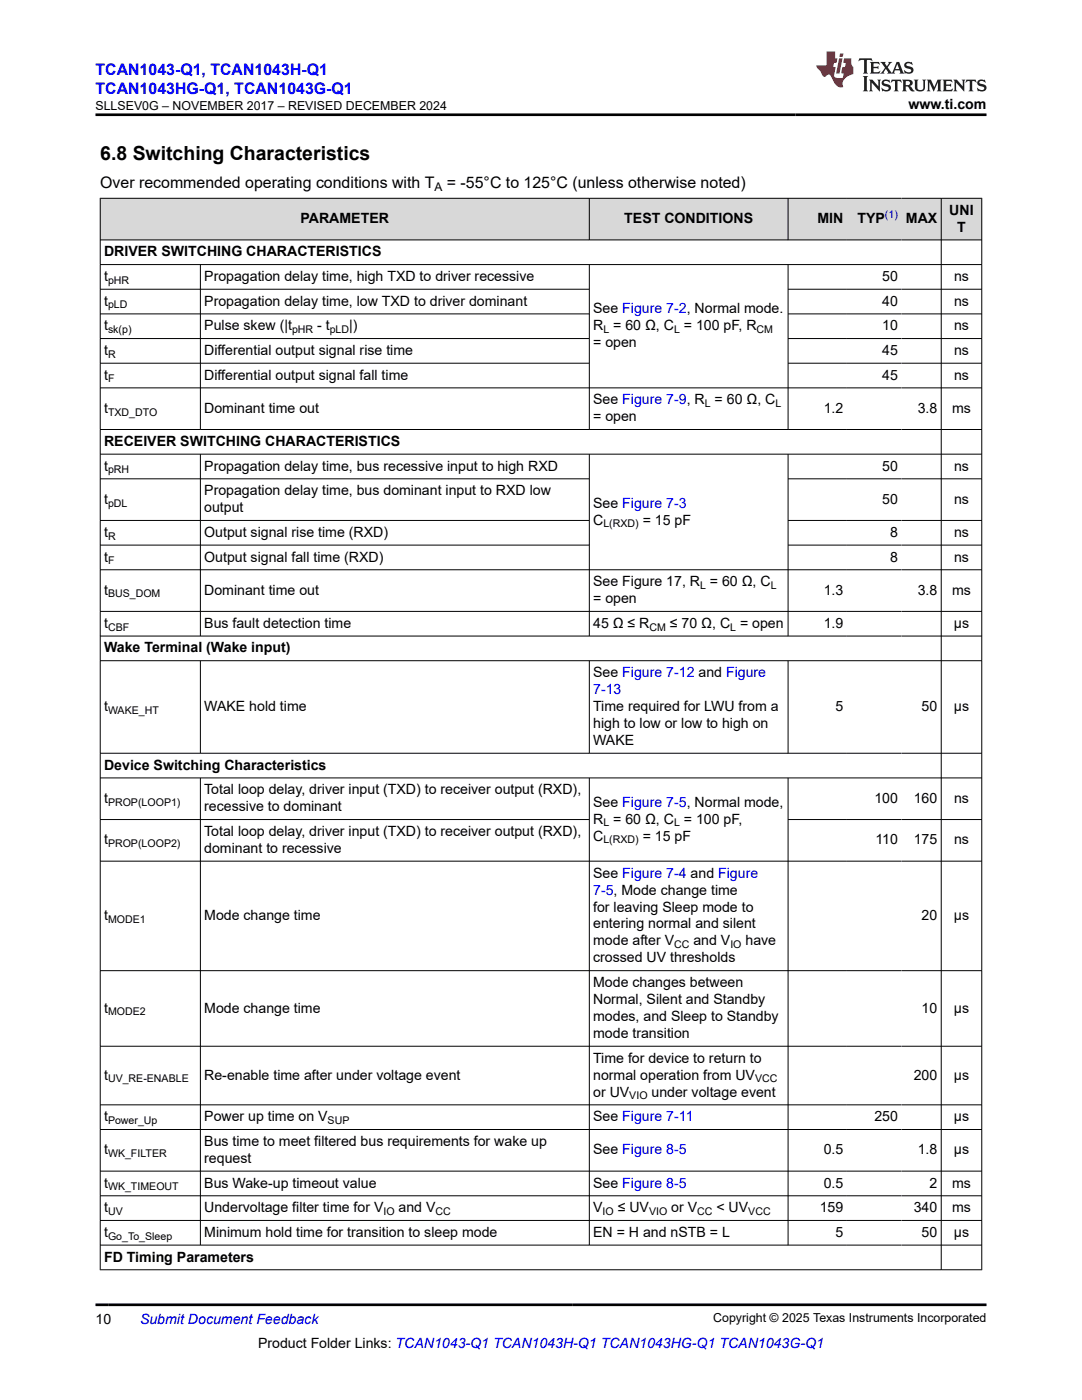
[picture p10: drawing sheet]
<svg xmlns="http://www.w3.org/2000/svg" width="216mm" height="279mm" viewBox="0 0 216 279" stroke-linecap="round" stroke-linejoin="round" font-family="sans-serif">
<defs><g id="words">
<text font-size="3.9" x="20" y="32">6.8 Switching Characteristics</text>
<g font-size="3.2" fill="#00f">
<text x="19" y="14.9">TCAN1043-Q1, TCAN1043H-Q1</text>
<text x="19" y="18.7">TCAN1043HG-Q1, TCAN1043G-Q1</text>
</g>
<g font-size="3.2">
<text x="20" y="37.5">Over recommended operating conditions with T</text>
<text x="89.2" y="37.5">= -55°C to 125°C (unless otherwise noted)</text>
</g>
<g font-size="2.8">
<text x="181.3" y="21.8">www.ti.com</text>
<text x="60" y="44.5">PARAMETER</text>
<text x="124.6" y="44.5">TEST CONDITIONS</text>
<text x="163.1" y="44.5">MIN</text>
<text x="171.1" y="44.5">TYP</text>
<text x="180.8" y="44.5">MAX</text>
<text x="189.4" y="42.8">UNI</text>
<text x="191" y="46.2">T</text>
<text x="20.8" y="51.2">DRIVER SWITCHING CHARACTERISTICS</text>
<text x="20.8" y="56.1">t</text>
<text x="40.8" y="56.1">Propagation delay time, high TXD to driver recessive</text>
<text x="176" y="56.1">50</text>
<text x="190.4" y="56.1">ns</text>
<text x="20.8" y="61">t</text>
<text x="20.8" y="65.9">t</text>
<text x="40.8" y="61">Propagation delay time, low TXD to driver dominant</text>
<text x="40.8" y="65.9">Pulse skew (|t</text>
<text x="63.3" y="65.9">- t</text>
<text x="69.7" y="65.9">|)</text>
<text x="118.4" y="62.5">See Figure 7-2, Normal mode.</text>
<text x="118.4" y="65.9">R = 60 Ω, C = 100 pF, R</text>
<text x="176" y="61">40</text>
<text x="176" y="65.9">10</text>
<text x="190.4" y="61">ns</text>
<text x="190.4" y="65.9">ns</text>
<text x="20.8" y="70.8">t</text>
<text x="40.8" y="70.8">Differential output signal rise time</text>
<text x="118.4" y="69.3">= open</text>
<text x="176" y="70.8">45</text>
<text x="190.4" y="70.8">ns</text>
<text x="20.8" y="75.8">t</text>
<text x="40.8" y="75.8">Differential output signal fall time</text>
<text x="176" y="75.8">45</text>
<text x="190.4" y="75.8">ns</text>
<text x="20.8" y="82.4">t</text>
<text x="40.8" y="82.4">Dominant time out</text>
<text x="118.4" y="80.7">See Figure 7-9, R = 60 Ω, C</text>
<text x="164.4" y="82.4">1.2</text>
<text x="183.1" y="82.4">3.8</text>
<text x="190" y="82.4">ms</text>
<text x="20.8" y="89">RECEIVER SWITCHING CHARACTERISTICS</text>
<text x="118.4" y="84.1">= open</text>
<text x="20.8" y="93.9">t</text>
<text x="40.8" y="93.9">Propagation delay time, bus recessive input to high RXD</text>
<text x="176" y="93.9">50</text>
<text x="190.4" y="93.9">ns</text>
<text x="20.8" y="100.5">t</text>
<text x="40.8" y="98.8">Propagation delay time, bus dominant input to RXD low</text>
<text x="118.4" y="101.3">See Figure 7-3</text>
<text x="176" y="100.5">50</text>
<text x="190.4" y="100.5">ns</text>
<text x="20.8" y="107.1">t</text>
<text x="40.8" y="102.2">output</text>
<text x="40.8" y="107.1">Output signal rise time (RXD)</text>
<text x="118.4" y="104.7">C</text>
<text x="128.2" y="104.7">= 15 pF</text>
<text x="177.6" y="107.1">8</text>
<text x="190.4" y="107.1">ns</text>
<text x="20.8" y="112.1">t</text>
<text x="40.8" y="112.1">Output signal fall time (RXD)</text>
<text x="177.6" y="112.1">8</text>
<text x="190.4" y="112.1">ns</text>
<text x="20.8" y="118.7">t</text>
<text x="40.8" y="118.7">Dominant time out</text>
<text x="118.4" y="117">See Figure 17, R = 60 Ω, C</text>
<text x="164.4" y="118.7">1.3</text>
<text x="183.1" y="118.7">3.8</text>
<text x="190" y="118.7">ms</text>
<text x="20.8" y="125.3">t</text>
<text x="40.8" y="125.3">Bus fault detection time</text>
<text x="118.4" y="120.4">= open</text>
<text x="118.4" y="125.3">45 Ω ≤ R</text>
<text x="133.7" y="125.3">≤ 70 Ω, C = open</text>
<text x="164.4" y="125.3">1.9</text>
<text x="190.3" y="125.3">µs</text>
<text x="20.8" y="130.2">Wake Terminal (Wake input)</text>
<text x="118.4" y="135.1">See Figure 7-12 and Figure</text>
<text x="20.8" y="141.9">t</text>
<text x="40.8" y="141.9">WAKE hold time</text>
<text x="118.4" y="141.9">Time required for LWU from a</text>
<text x="166.7" y="141.9">5</text>
<text x="183.9" y="141.9">50</text>
<text x="190.3" y="141.9">µs</text>
<text x="118.4" y="145.3">high to low or low to high on</text>
<text x="118.4" y="148.7">WAKE</text>
<text x="20.8" y="153.6">Device Switching Characteristics</text>
<text x="20.8" y="160.2">t</text>
<text x="40.8" y="158.5">Total loop delay, driver input (TXD) to receiver output (RXD),</text>
<text x="40.8" y="161.9">recessive to dominant</text>
<text x="118.4" y="161">See Figure 7-5, Normal mode,</text>
<text x="174.5" y="160.2">100</text>
<text x="182.3" y="160.2">160</text>
<text x="190.4" y="160.2">ns</text>
<text x="40.8" y="166.8">Total loop delay, driver input (TXD) to receiver output (RXD),</text>
<text x="118.4" y="164.4">R = 60 Ω, C = 100 pF,</text>
<text x="118.4" y="167.8">C</text>
<text x="128.2" y="167.8">= 15 pF</text>
<text x="20.8" y="168.5">t</text>
<text x="40.8" y="170.2">dominant to recessive</text>
<text x="174.7" y="168.5">110</text>
<text x="182.3" y="168.5">175</text>
<text x="190.4" y="168.5">ns</text>
<text x="118.4" y="175.1">See Figure 7-4 and Figure</text>
<text x="20.8" y="183.6">t</text>
<text x="40.8" y="183.6">Mode change time</text>
<text x="118.4" y="181.9">for leaving Sleep mode to</text>
<text x="118.4" y="185.3">entering normal and silent</text>
<text x="183.9" y="183.6">20</text>
<text x="190.3" y="183.6">µs</text>
<text x="118.4" y="188.7">mode after V</text>
<text x="138.4" y="188.7">and V</text>
<text x="148.8" y="188.7">have</text>
<text x="118.4" y="192.1">crossed UV thresholds</text>
<text x="118.4" y="197">Mode changes between</text>
<text x="20.8" y="202.1">t</text>
<text x="40.8" y="202.1">Mode change time</text>
<text x="118.4" y="200.4">Normal, Silent and Standby</text>
<text x="118.4" y="203.8">modes, and Sleep to Standby</text>
<text x="183.9" y="202.1">10</text>
<text x="190.3" y="202.1">µs</text>
<text x="118.4" y="207.2">mode transition</text>
<text x="20.8" y="215.5">t</text>
<text x="40.8" y="215.5">Re-enable time after under voltage event</text>
<text x="118.4" y="212.1">Time for device to return to</text>
<text x="118.4" y="215.5">normal operation from UV</text>
<text x="182.3" y="215.5">200</text>
<text x="190.3" y="215.5">µs</text>
<text x="118.4" y="218.8">or UV</text>
<text x="130" y="218.8">under voltage event</text>
<text x="20.8" y="223.8">t</text>
<text x="40.8" y="223.8">Power up time on V</text>
<text x="118.4" y="223.8">See Figure 7-11</text>
<text x="174.5" y="223.8">250</text>
<text x="190.3" y="223.8">µs</text>
<text x="20.8" y="230.4">t</text>
<text x="40.8" y="228.7">Bus time to meet filtered bus requirements for wake up</text>
<text x="40.8" y="232.1">request</text>
<text x="118.4" y="230.4">See Figure 8-5</text>
<text x="164.4" y="230.4">0.5</text>
<text x="183.1" y="230.4">1.8</text>
<text x="190.3" y="230.4">µs</text>
<text x="20.8" y="237">t</text>
<text x="40.8" y="237">Bus Wake-up timeout value</text>
<text x="118.4" y="237">See Figure 8-5</text>
<text x="164.4" y="237">0.5</text>
<text x="185.5" y="237">2</text>
<text x="190" y="237">ms</text>
<text x="20.8" y="241.9">t</text>
<text x="40.8" y="241.9">Undervoltage filter time for V</text>
<text x="79.5" y="241.9">and V</text>
<text x="118.4" y="241.9">V</text>
<text x="123.3" y="241.9">≤ UV</text>
<text x="133.9" y="241.9">or V</text>
<text x="143" y="241.9">&lt; UV</text>
<text x="163.6" y="241.9">159</text>
<text x="182.3" y="241.9">340</text>
<text x="190" y="241.9">ms</text>
<text x="20.8" y="246.8">t</text>
<text x="20.8" y="251.8">FD Timing Parameters</text>
<text x="40.8" y="246.8">Minimum hold time for transition to sleep mode</text>
<text x="118.4" y="246.8">EN = H and nSTB = L</text>
<text x="166.7" y="246.8">5</text>
<text x="183.9" y="246.8">50</text>
<text x="190.3" y="246.8">µs</text>
<text x="19" y="264.2">10</text>
<text x="51.5" y="269">Product Folder Links: TCAN1043-Q1 TCAN1043H-Q1 TCAN1043HG-Q1 TCAN1043G-Q1</text>
</g>
<g font-size="2.8" fill="#00f">
<text x="118.4" y="138.5">7-13</text>
<text x="118.4" y="178.5">7-5, Mode change time</text>
<text x="27.9" y="264.2">Submit Document Feedback</text>
</g>
<g font-size="2.5">
<text x="19.1" y="21.9">SLLSEV0G – NOVEMBER 2017 – REVISED DECEMBER 2024</text>
<text x="142.3" y="263.9">Copyright © 2025 Texas Instruments Incorporated</text>
</g>
<text font-size="2.4" x="86.7" y="38.1">A</text>
<text font-size="2.1" fill="#00f" x="176.6" y="43.6">(1)</text>
<g font-size="2.1">
<text x="21.6" y="56.6">pHR</text>
<text x="21.6" y="61.6">pLD</text>
<text x="21.6" y="66.5">sk(p)</text>
<text x="21.6" y="71.4">R</text>
<text x="58.3" y="66.5">pHR</text>
<text x="65.8" y="66.5">pLD</text>
<text x="120.4" y="66.5">L</text>
<text x="134.5" y="66.5">L</text>
<text x="151" y="66.5">CM</text>
<text x="21.6" y="76.3">F</text>
<text x="21.6" y="82.9">TXD_DTO</text>
<text x="140.6" y="81.2">L</text>
<text x="154.7" y="81.2">L</text>
<text x="21.6" y="94.5">pRH</text>
<text x="21.6" y="101.1">pDL</text>
<text x="21.6" y="107.7">R</text>
<text x="120.4" y="105.2">L(RXD)</text>
<text x="21.6" y="112.6">F</text>
<text x="21.6" y="119.2">BUS_DOM</text>
<text x="139.7" y="117.5">L</text>
<text x="153.8" y="117.5">L</text>
<text x="21.6" y="125.9">CBF</text>
<text x="129.6" y="125.9">CM</text>
<text x="145.7" y="125.9">L</text>
<text x="21.6" y="142.5">WAKE_HT</text>
<text x="21.6" y="160.8">PROP(LOOP1)</text>
<text x="120.4" y="164.9">L</text>
<text x="134.5" y="164.9">L</text>
<text x="21.6" y="169.1">PROP(LOOP2)</text>
<text x="120.4" y="168.3">L(RXD)</text>
<text x="21.6" y="184.2">MODE1</text>
<text x="134.5" y="189.2">CC</text>
<text x="145.7" y="189.2">IO</text>
<text x="21.6" y="202.6">MODE2</text>
<text x="21.6" y="216">UV_RE-ENABLE</text>
<text x="125.6" y="219.4">VIO</text>
<text x="150.7" y="216">VCC</text>
<text x="21.6" y="224.3">Power_Up</text>
<text x="65.4" y="224.3">SUP</text>
<text x="21.6" y="230.9">WK_FILTER</text>
<text x="21.6" y="237.6">WK_TIMEOUT</text>
<text x="21.6" y="242.5">UV</text>
<text x="76.5" y="242.5">IO</text>
<text x="86.9" y="242.5">CC</text>
<text x="120.2" y="242.5">IO</text>
<text x="129.5" y="242.5">VIO</text>
<text x="139.1" y="242.5">CC</text>
<text x="149.3" y="242.5">VCC</text>
<text x="21.6" y="247.4">Go_To_Sleep</text>
</g>
</g></defs>
<g fill="#d8d8d8">
<path d="M20 39.6h175.9v8.3h-175.9z" fill-rule="evenodd"/>
<path d="M20.1 39.6h97.4v8.2h-97.4z" fill-rule="evenodd"/>
<path d="M117.7 39.6h39.5v8.2h-39.5z" fill-rule="evenodd"/>
<path d="M157.3 39.6h11.7v8.2h-11.7z" fill-rule="evenodd"/>
<path d="M169 39.6h10.9v8.2h-10.9z" fill-rule="evenodd"/>
<path d="M179.9 39.6h7.9v8.2h-7.9z" fill-rule="evenodd"/>
<path d="M187.9 39.6h7.9v8.2h-7.9z" fill-rule="evenodd"/>
</g>
<g fill="none" stroke="#000" stroke-width=".2">
<path d="M19.9 39.6h176.1M20 39.5v214M117.6 39.5v8.4M157.3 39.5v8.4M187.8 39.5v214M195.9 39.5v214M19.9 47.9h176.1M19.9 52.8h176.1M19.9 57.7h97.8M40 52.8v33M117.6 52.8v33M157.3 52.8v33"/>
<path d="M157.3 57.7h38.7M19.9 77.4h176.1M19.9 62.6h97.8M19.9 67.6h97.8M19.9 72.5h97.8M157.3 62.6h38.7M157.3 67.6h38.7M157.3 72.5h38.7M19.9 85.7h176.1M19.9 90.6h176.1M19.9 95.6h97.8M40 90.6v36.4"/>
<path d="M117.6 90.6v36.4M157.3 90.6v36.4M157.3 95.6h38.7M19.9 113.7h176.1M19.9 103.9h97.8M19.9 108.8h97.8M157.3 103.9h38.7M157.3 108.8h38.7M19.9 122h176.1M19.9 126.9h176.1M19.9 131.9h176.1M40 131.9v18.5"/>
<path d="M117.6 131.9v18.5M157.3 131.9v18.5M19.9 150.3h176.1M19.9 155.2h176.1M40 155.2v93.3M117.6 155.2v93.3M157.3 155.2v93.3M19.9 163.6h97.8M19.9 171.9h176.1M157.3 163.6h38.7M19.9 193.7h176.1M19.9 208.8h176.1"/>
<path d="M19.9 220.5h176.1M19.9 225.4h176.1M19.9 233.7h176.1M19.9 238.6h176.1M19.9 243.6h176.1M19.9 248.5h176.1M19.9 253.4h176.1"/>
</g>
<path d="M171.5 11.6l-.2 .6 .5-.2h.6v.1v2.2l-.2 .4h1l-.2-.4v-2.2v-.1h.5l.6 .2-.2-.6zM173.6 12.4l.2 .3v1.6l-.2 .4h1.9l.1-.6a1.08 1.08 0 0 1-1.3 .2v-.7h.6l.4 .2v-.7l-.4 .2h-.6v-.5l.2-.2a1 1 0 0 1 1 .3l-.1-.5zM175.7 12.4l.9 1.1-1 1.2h.9l-.2-.2 .5-.8 .4 .8-.2 .2h1.6l-.2-.2 .2-.5h.9l.1 .5-.1 .2h.9l-.2-.4-.8-1.9h-.5l-.9 2.1-.9-1.1 .9-1h-.8l.2 .2-.4 .6-.4-.6 .2-.2zM179 12.8l.4 1h-.7zM180.7 12.5a.65 .65 0 0 0-.2 .7 .65 .65 0 0 0 .6 .5l.6 .1 .1 .3a.79 .79 0 0 1-.7 .4 .79 .79 0 0 1-.7-.5l.1 .7 .2-.1a.93 .93 0 0 0 1.1 0 .93 .93 0 0 0 .4-.9 1.46 1.46 0 0 0-1.2-.6l-.1-.3a1.09 1.09 0 0 1 1.2 .2l-.2-.6-.1 .1-.5-.2zM172.2 15.2l.2 .4v2.2l-.2 .4h1l-.2-.4v-2.2l.2-.4zM173.4 15.9l.2 .4v1.5l-.2 .4h.8l-.3-.4 .1-1.3 1.6 1.8v-2l.2-.4h-.7l.1 .2 .1 1.1-1.2-1.3zM176.2 16a.65 .65 0 0 0-.2 .8 .65 .65 0 0 0 .6 .4l.6 .2 .1 .2a.79 .79 0 0 1-.7 .4 .79 .79 0 0 1-.7-.5l.1 .7 .2-.1a.93 .93 0 0 0 1.1 .1 .93 .93 0 0 0 .4-1 1.46 1.46 0 0 0-1.2-.5l-.1-.4a1.09 1.09 0 0 1 1.2 .2l-.1-.6-.2 .1-.5-.1zM177.9 15.9l-.1 .6a.63 .63 0 0 1 .8-.3v1.6l-.3 .4h1l-.2-.4v-1.6a.66 .66 0 0 1 .8 .3l-.1-.6zM180 15.9l.2 .4v1.5l-.2 .4h1l-.2-.2-.1-.7h.5l.1 .2a.79 .79 0 0 0 1.2 .6l-1-.9a.61 .61 0 0 0 .6-.6 .61 .61 0 0 0-.5-.7zM180.8 16.2h.1a.47 .47 0 0 1 .5 .1 .47 .47 0 0 1 .1 .5l-.1 .1-.7 .1zM182.3 15.9l.2 .2a2.27 2.27 0 0 0 .4 2 1.04 1.04 0 0 0 1.7-.7v-1.3l.2-.2h-.8l.2 .4v1.1a.6 .6 0 0 1-.6 .6 .6 .6 0 0 1-.6-.6v-1.1l.3-.4zM184.9 15.9l.2 .4v1.5l-.2 .4h.8l-.3-.4v-1.4l.9 1.9 .9-1.9v1.4l-.3 .4h1l-.2-.4v-1.5l.2-.4h-.8l-.7 1.5-.6-1.5zM188.1 15.9l.2 .4v1.5l-.2 .4h1.9l.1-.6a1.09 1.09 0 0 1-1.3 .2v-.7h.6l.4 .2v-.6l-.4 .2h-.6v-.6l.2-.1a1.01 1.01 0 0 1 1 .3l-.1-.6zM190.2 15.9l.3 .4v1.5l-.3 .4h.8l-.2-.4v-1.3l1.6 1.8v-2l.2-.4h-.7l.2 .2v1.1l-1.2-1.3zM192.8 15.9l-.1 .6a.63 .63 0 0 1 .8-.3v1.6l-.3 .4h1l-.2-.4v-1.6a.66 .66 0 0 1 .8 .3l-.1-.6zM195.2 16a.65 .65 0 0 0-.2 .8 .65 .65 0 0 0 .6 .4l.6 .2 .2 .2a.79 .79 0 0 1-.7 .4 .79 .79 0 0 1-.7-.5l.1 .7 .2-.1a.93 .93 0 0 0 1 .1 .93 .93 0 0 0 .5-1 1.46 1.46 0 0 0-1.3-.5v-.4a1.09 1.09 0 0 1 1.2 .2l-.2-.6-.2 .1-.5-.1z" fill="#231f20"/>
<path d="M164.9 10.3v2.7h-2l.1 .4 .8 1a.95 .95 0 0 0 1 .9 .59 .59 0 0 1 .5-.4 .59 .59 0 0 1 .5 .3l.4 .8a1.59 1.59 0 0 0 2.1 1.4 1.61 1.61 0 0 1 1-2.3l1-.3-.1-1.5a1.59 1.59 0 0 1-.3-1.7h-1.5l-.2 .9h.6l-.2 .9h-.5l-.2 .9v.3l.4 .1-.1 .9h-.7a.73 .73 0 0 1-1-.7l.3-1.5h-.5l.1-.9h.5l.2-.9h-.5v-1.3zM167.4 11.6l-.6 3.1h.7l.6-3.1zM167.6 10.7l-.1 .6h.7l.1-.6z" fill="#ed1c24"/>
<path d="M19 22.9h177.8M19 260.4h177.8" fill="none" stroke="#000" stroke-width=".53"/>
<use href="#words"/>
</svg>
